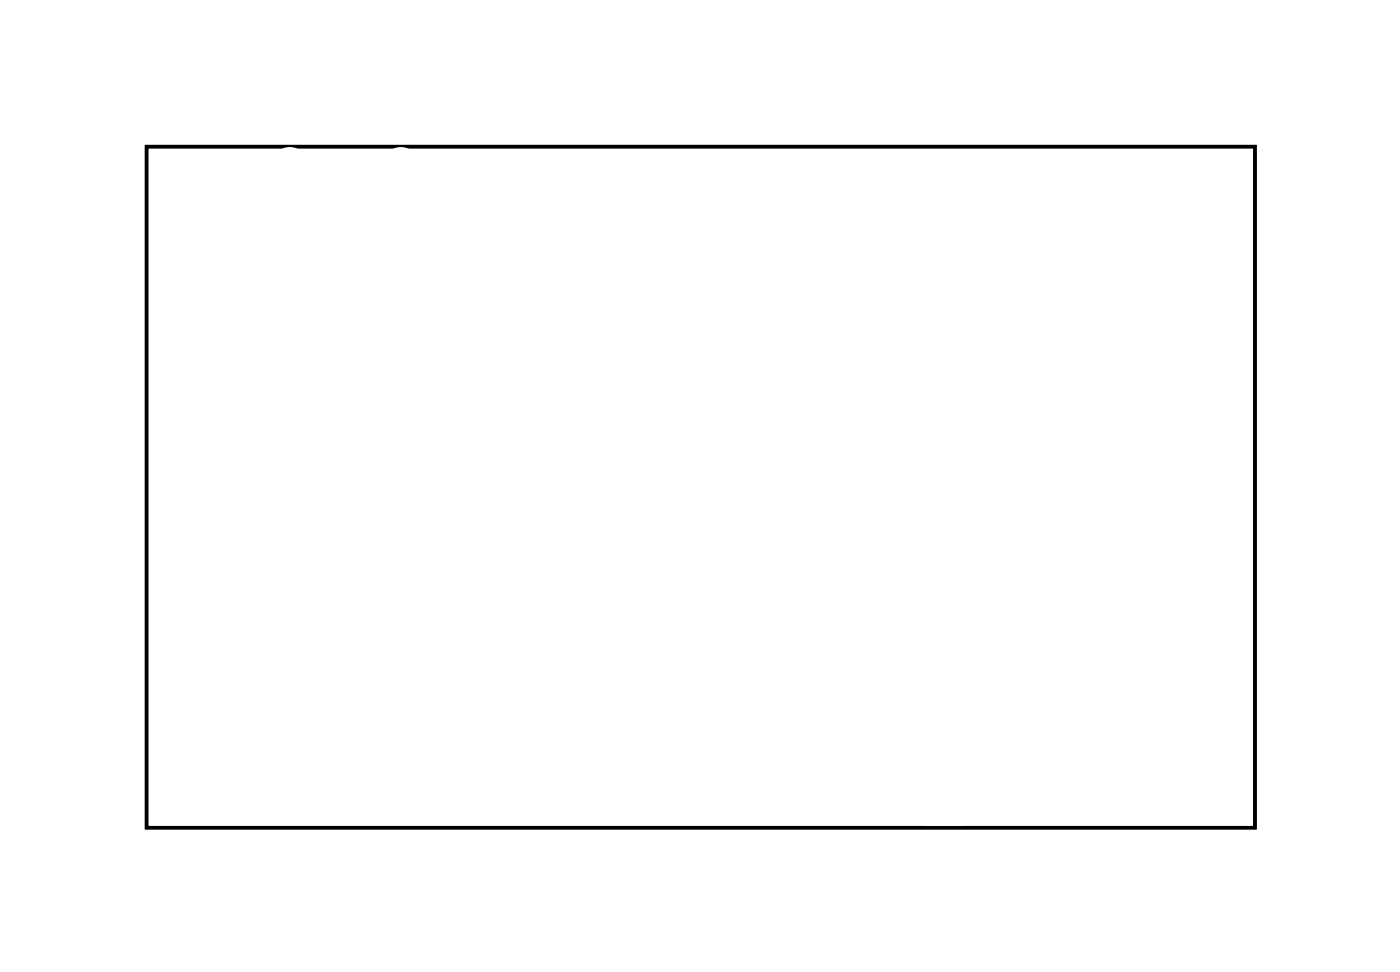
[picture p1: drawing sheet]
<svg xmlns="http://www.w3.org/2000/svg" width="82mm" height="57mm" viewBox="0 0 82 57" stroke-linecap="round" stroke-linejoin="round" font-family="sans-serif">
<path d="M8.6 8.6h64.8v39.8h-64.8z" fill="none" stroke="#000" stroke-width=".2"/>
<path d="M8.6 8.6h64.8v39.8h-64.8z" fill="none" stroke="#000" stroke-width=".06"/>
<path d="M66.6 29.9h1.4v1.4h-1.4z" fill="#fff"/>
<path d="M66.6 29.9h1.4v1.4h-1.4z" fill="none" stroke="#fff" stroke-width=".76" stroke-linecap="butt"/>
<circle cx="67.3" cy="30.6" r=".7" fill="#fff"/>
<circle cx="67.3" cy="30.6" r=".7" fill="none" stroke="#fff" stroke-width=".76" stroke-linecap="butt"/>
<circle cx="64.7" cy="30.6" r=".7" fill="#fff"/>
<circle cx="64.7" cy="30.6" r=".7" fill="none" stroke="#fff" stroke-width=".76" stroke-linecap="butt"/>
<circle cx="62.2" cy="30.6" r=".7" fill="#fff"/>
<circle cx="62.2" cy="30.6" r=".7" fill="none" stroke="#fff" stroke-width=".76" stroke-linecap="butt"/>
<circle cx="59.7" cy="30.6" r=".7" fill="#fff"/>
<circle cx="59.7" cy="30.6" r=".7" fill="none" stroke="#fff" stroke-width=".76" stroke-linecap="butt"/>
<circle cx="57.1" cy="30.6" r=".7" fill="#fff"/>
<circle cx="57.1" cy="30.6" r=".7" fill="none" stroke="#fff" stroke-width=".76" stroke-linecap="butt"/>
<circle cx="54.6" cy="30.6" r=".7" fill="#fff"/>
<circle cx="54.6" cy="30.6" r=".7" fill="none" stroke="#fff" stroke-width=".76" stroke-linecap="butt"/>
<circle cx="67.3" cy="10.3" r=".7" fill="#fff"/>
<circle cx="67.3" cy="10.3" r=".7" fill="none" stroke="#fff" stroke-width=".76" stroke-linecap="butt"/>
<circle cx="64.7" cy="10.3" r=".7" fill="#fff"/>
<circle cx="64.7" cy="10.3" r=".7" fill="none" stroke="#fff" stroke-width=".76" stroke-linecap="butt"/>
<circle cx="62.2" cy="10.3" r=".7" fill="#fff"/>
<circle cx="62.2" cy="10.3" r=".7" fill="none" stroke="#fff" stroke-width=".76" stroke-linecap="butt"/>
<circle cx="59.7" cy="10.3" r=".7" fill="#fff"/>
<circle cx="59.7" cy="10.3" r=".7" fill="none" stroke="#fff" stroke-width=".76" stroke-linecap="butt"/>
<circle cx="57.1" cy="10.3" r=".7" fill="#fff"/>
<circle cx="57.1" cy="10.3" r=".7" fill="none" stroke="#fff" stroke-width=".76" stroke-linecap="butt"/>
<circle cx="54.6" cy="10.3" r=".7" fill="#fff"/>
<circle cx="54.6" cy="10.3" r=".7" fill="none" stroke="#fff" stroke-width=".76" stroke-linecap="butt"/>
<path d="M58.9 29.9h1.4v1.4h-1.4z" fill="#fff"/>
<path d="M58.9 29.9h1.4v1.4h-1.4z" fill="none" stroke="#fff" stroke-width=".25"/>
<path d="M56.4 29.9h1.4v1.4h-1.4z" fill="#fff"/>
<path d="M56.4 29.9h1.4v1.4h-1.4z" fill="none" stroke="#fff" stroke-width=".25"/>
<path d="M53.9 30h1.4v1.4h-1.4z" fill="#fff"/>
<path d="M53.9 30h1.4v1.4h-1.4z" fill="none" stroke="#fff" stroke-width=".25"/>
<path d="M53.8 9.7h1.4v1.4h-1.4z" fill="#fff"/>
<path d="M53.8 9.7h1.4v1.4h-1.4z" fill="none" stroke="#fff" stroke-width=".25"/>
<path d="M56.4 9.5h1.4v1.4h-1.4z" fill="#fff"/>
<path d="M56.4 9.5h1.4v1.4h-1.4z" fill="none" stroke="#fff" stroke-width=".25"/>
<path d="M58.8 9.5h1.5v1.4h-1.5z" fill="#fff"/>
<path d="M58.8 9.5h1.5v1.4h-1.5z" fill="none" stroke="#fff" stroke-width=".25"/>
<path d="M61.5 9.5h1.4v1.4h-1.4z" fill="#fff"/>
<path d="M61.5 9.5h1.4v1.4h-1.4z" fill="none" stroke="#fff" stroke-width=".25"/>
<path d="M64 9.5h1.5v1.4h-1.5z" fill="#fff"/>
<path d="M64 9.5h1.5v1.4h-1.5z" fill="none" stroke="#fff" stroke-width=".25"/>
<path d="M66.5 30h1.4v1.4h-1.4z" fill="#fff"/>
<path d="M66.5 30h1.4v1.4h-1.4z" fill="none" stroke="#fff" stroke-width=".25"/>
<path d="M66.5 9.6h1.5v1.4h-1.5z" fill="#fff"/>
<path d="M66.5 9.6h1.5v1.4h-1.5z" fill="none" stroke="#fff" stroke-width=".25"/>
<path d="M63.9 29.9h1.5v1.4h-1.5z" fill="#fff"/>
<path d="M63.9 29.9h1.5v1.4h-1.5z" fill="none" stroke="#fff" stroke-width=".25"/>
<path d="M61.3 29.9h1.5v1.4h-1.5z" fill="#fff"/>
<path d="M61.3 29.9h1.5v1.4h-1.5z" fill="none" stroke="#fff" stroke-width=".25"/>
<circle cx="10.1" cy="35.1" r=".74" fill="#fff"/>
<circle cx="10.1" cy="35.1" r=".74" fill="none" stroke="#fff" stroke-width=".76" stroke-linecap="butt"/>
<circle cx="10.1" cy="32.5" r=".74" fill="#fff"/>
<circle cx="10.1" cy="32.5" r=".74" fill="none" stroke="#fff" stroke-width=".76" stroke-linecap="butt"/>
<circle cx="10.1" cy="30" r=".74" fill="#fff"/>
<circle cx="10.1" cy="30" r=".74" fill="none" stroke="#fff" stroke-width=".76" stroke-linecap="butt"/>
<circle cx="10.1" cy="27.5" r=".74" fill="#fff"/>
<circle cx="10.1" cy="27.5" r=".74" fill="none" stroke="#fff" stroke-width=".76" stroke-linecap="butt"/>
<circle cx="10.1" cy="24.9" r=".74" fill="#fff"/>
<circle cx="10.1" cy="24.9" r=".74" fill="none" stroke="#fff" stroke-width=".76" stroke-linecap="butt"/>
<circle cx="10.1" cy="22.4" r=".74" fill="#fff"/>
<circle cx="10.1" cy="22.4" r=".74" fill="none" stroke="#fff" stroke-width=".76" stroke-linecap="butt"/>
<circle cx="16.9" cy="14.2" r=".7" fill="#fff"/>
<circle cx="16.9" cy="14.2" r=".7" fill="none" stroke="#fff" stroke-width=".76" stroke-linecap="butt"/>
<circle cx="23.4" cy="14.2" r=".7" fill="#fff"/>
<circle cx="23.4" cy="14.2" r=".7" fill="none" stroke="#fff" stroke-width=".76" stroke-linecap="butt"/>
<circle cx="16.9" cy="9.7" r=".7" fill="#fff"/>
<circle cx="16.9" cy="9.7" r=".7" fill="none" stroke="#fff" stroke-width=".76" stroke-linecap="butt"/>
<circle cx="23.4" cy="9.7" r=".7" fill="#fff"/>
<circle cx="23.4" cy="9.7" r=".7" fill="none" stroke="#fff" stroke-width=".76" stroke-linecap="butt"/>
<circle cx="59.5" cy="36.5" r="1.52" fill="#fff"/>
<circle cx="59.5" cy="36.5" r="1.52" fill="none" stroke="#fff" stroke-width=".76" stroke-linecap="butt"/>
<circle cx="65.6" cy="36.5" r="1.52" fill="#fff"/>
<circle cx="65.6" cy="36.5" r="1.52" fill="none" stroke="#fff" stroke-width=".76" stroke-linecap="butt"/>
<circle cx="62.6" cy="41.3" r="1.52" fill="#fff"/>
<circle cx="62.6" cy="41.3" r="1.52" fill="none" stroke="#fff" stroke-width=".76" stroke-linecap="butt"/>
<path d="M13.2 22.3h1.4v1.4h-1.4z" fill="#fff"/>
<path d="M13.2 22.3h1.4v1.4h-1.4z" fill="none" stroke="#fff" stroke-width=".76" stroke-linecap="butt"/>
<circle cx="13.9" cy="23" r=".7" fill="#fff"/>
<circle cx="13.9" cy="23" r=".7" fill="none" stroke="#fff" stroke-width=".76" stroke-linecap="butt"/>
<circle cx="13.9" cy="30.6" r=".7" fill="#fff"/>
<circle cx="13.9" cy="30.6" r=".7" fill="none" stroke="#fff" stroke-width=".76" stroke-linecap="butt"/>
<circle cx="16.5" cy="23" r=".7" fill="#fff"/>
<circle cx="16.5" cy="23" r=".7" fill="none" stroke="#fff" stroke-width=".76" stroke-linecap="butt"/>
<circle cx="16.5" cy="30.6" r=".7" fill="#fff"/>
<circle cx="16.5" cy="30.6" r=".7" fill="none" stroke="#fff" stroke-width=".76" stroke-linecap="butt"/>
<circle cx="19" cy="23" r=".7" fill="#fff"/>
<circle cx="19" cy="23" r=".7" fill="none" stroke="#fff" stroke-width=".76" stroke-linecap="butt"/>
<circle cx="19" cy="30.6" r=".7" fill="#fff"/>
<circle cx="19" cy="30.6" r=".7" fill="none" stroke="#fff" stroke-width=".76" stroke-linecap="butt"/>
<circle cx="21.5" cy="23" r=".7" fill="#fff"/>
<circle cx="21.5" cy="23" r=".7" fill="none" stroke="#fff" stroke-width=".76" stroke-linecap="butt"/>
<circle cx="21.5" cy="30.6" r=".7" fill="#fff"/>
<circle cx="21.5" cy="30.6" r=".7" fill="none" stroke="#fff" stroke-width=".76" stroke-linecap="butt"/>
<circle cx="24.1" cy="23" r=".7" fill="#fff"/>
<circle cx="24.1" cy="23" r=".7" fill="none" stroke="#fff" stroke-width=".76" stroke-linecap="butt"/>
<circle cx="24.1" cy="30.6" r=".7" fill="#fff"/>
<circle cx="24.1" cy="30.6" r=".7" fill="none" stroke="#fff" stroke-width=".76" stroke-linecap="butt"/>
<circle cx="26.6" cy="23" r=".7" fill="#fff"/>
<circle cx="26.6" cy="23" r=".7" fill="none" stroke="#fff" stroke-width=".76" stroke-linecap="butt"/>
<circle cx="26.6" cy="30.6" r=".7" fill="#fff"/>
<circle cx="26.6" cy="30.6" r=".7" fill="none" stroke="#fff" stroke-width=".76" stroke-linecap="butt"/>
<circle cx="29.2" cy="23" r=".7" fill="#fff"/>
<circle cx="29.2" cy="23" r=".7" fill="none" stroke="#fff" stroke-width=".76" stroke-linecap="butt"/>
<circle cx="29.2" cy="30.6" r=".7" fill="#fff"/>
<circle cx="29.2" cy="30.6" r=".7" fill="none" stroke="#fff" stroke-width=".76" stroke-linecap="butt"/>
<circle cx="31.7" cy="23" r=".7" fill="#fff"/>
<circle cx="31.7" cy="23" r=".7" fill="none" stroke="#fff" stroke-width=".76" stroke-linecap="butt"/>
<circle cx="31.7" cy="30.6" r=".7" fill="#fff"/>
<circle cx="31.7" cy="30.6" r=".7" fill="none" stroke="#fff" stroke-width=".76" stroke-linecap="butt"/>
<circle cx="34.2" cy="23" r=".7" fill="#fff"/>
<circle cx="34.2" cy="23" r=".7" fill="none" stroke="#fff" stroke-width=".76" stroke-linecap="butt"/>
<circle cx="34.2" cy="30.6" r=".7" fill="#fff"/>
<circle cx="34.2" cy="30.6" r=".7" fill="none" stroke="#fff" stroke-width=".76" stroke-linecap="butt"/>
<circle cx="36.8" cy="23" r=".7" fill="#fff"/>
<circle cx="36.8" cy="23" r=".7" fill="none" stroke="#fff" stroke-width=".76" stroke-linecap="butt"/>
<circle cx="36.8" cy="30.6" r=".7" fill="#fff"/>
<circle cx="36.8" cy="30.6" r=".7" fill="none" stroke="#fff" stroke-width=".76" stroke-linecap="butt"/>
<circle cx="39.3" cy="23" r=".7" fill="#fff"/>
<circle cx="39.3" cy="23" r=".7" fill="none" stroke="#fff" stroke-width=".76" stroke-linecap="butt"/>
<circle cx="39.3" cy="30.6" r=".7" fill="#fff"/>
<circle cx="39.3" cy="30.6" r=".7" fill="none" stroke="#fff" stroke-width=".76" stroke-linecap="butt"/>
<circle cx="41.9" cy="23" r=".7" fill="#fff"/>
<circle cx="41.9" cy="23" r=".7" fill="none" stroke="#fff" stroke-width=".76" stroke-linecap="butt"/>
<circle cx="41.9" cy="30.6" r=".7" fill="#fff"/>
<circle cx="41.9" cy="30.6" r=".7" fill="none" stroke="#fff" stroke-width=".76" stroke-linecap="butt"/>
<circle cx="44.4" cy="23" r=".7" fill="#fff"/>
<circle cx="44.4" cy="23" r=".7" fill="none" stroke="#fff" stroke-width=".76" stroke-linecap="butt"/>
<circle cx="44.4" cy="30.6" r=".7" fill="#fff"/>
<circle cx="44.4" cy="30.6" r=".7" fill="none" stroke="#fff" stroke-width=".76" stroke-linecap="butt"/>
<circle cx="46.9" cy="23" r=".7" fill="#fff"/>
<circle cx="46.9" cy="23" r=".7" fill="none" stroke="#fff" stroke-width=".76" stroke-linecap="butt"/>
<circle cx="46.9" cy="30.6" r=".7" fill="#fff"/>
<circle cx="46.9" cy="30.6" r=".7" fill="none" stroke="#fff" stroke-width=".76" stroke-linecap="butt"/>
<circle cx="39.9" cy="42.7" r=".64" fill="#fff"/>
<circle cx="39.9" cy="42.7" r=".64" fill="none" stroke="#fff" stroke-width=".76" stroke-linecap="butt"/>
<circle cx="37.4" cy="42.7" r=".64" fill="#fff"/>
<circle cx="37.4" cy="42.7" r=".64" fill="none" stroke="#fff" stroke-width=".76" stroke-linecap="butt"/>
<circle cx="52.6" cy="42.7" r=".64" fill="#fff"/>
<circle cx="52.6" cy="42.7" r=".64" fill="none" stroke="#fff" stroke-width=".76" stroke-linecap="butt"/>
<circle cx="50.1" cy="42.7" r=".64" fill="#fff"/>
<circle cx="50.1" cy="42.7" r=".64" fill="none" stroke="#fff" stroke-width=".76" stroke-linecap="butt"/>
<circle cx="29.8" cy="19.2" r=".64" fill="#fff"/>
<circle cx="29.8" cy="19.2" r=".64" fill="none" stroke="#fff" stroke-width=".76" stroke-linecap="butt"/>
<circle cx="27.2" cy="19.2" r=".64" fill="#fff"/>
<circle cx="27.2" cy="19.2" r=".64" fill="none" stroke="#fff" stroke-width=".76" stroke-linecap="butt"/>
<path d="M44.9 44.4h1.5v1.6h-1.5z" fill="#fff"/>
<path d="M44.9 44.4h1.5v1.6h-1.5z" fill="none" stroke="#fff" stroke-width=".76" stroke-linecap="butt"/>
<circle cx="45.7" cy="45.2" r=".79" fill="#fff"/>
<circle cx="45.7" cy="45.2" r=".79" fill="none" stroke="#fff" stroke-width=".76" stroke-linecap="butt"/>
<circle cx="48.2" cy="45.2" r=".79" fill="#fff"/>
<circle cx="48.2" cy="45.2" r=".79" fill="none" stroke="#fff" stroke-width=".76" stroke-linecap="butt"/>
<circle cx="50.7" cy="45.2" r=".79" fill="#fff"/>
<circle cx="50.7" cy="45.2" r=".79" fill="none" stroke="#fff" stroke-width=".76" stroke-linecap="butt"/>
<path d="M34.1 44.4h1.6v1.6h-1.6z" fill="#fff"/>
<path d="M34.1 44.4h1.6v1.6h-1.6z" fill="none" stroke="#fff" stroke-width=".76" stroke-linecap="butt"/>
<circle cx="34.9" cy="45.2" r=".79" fill="#fff"/>
<circle cx="34.9" cy="45.2" r=".79" fill="none" stroke="#fff" stroke-width=".76" stroke-linecap="butt"/>
<circle cx="37.4" cy="45.2" r=".79" fill="#fff"/>
<circle cx="37.4" cy="45.2" r=".79" fill="none" stroke="#fff" stroke-width=".76" stroke-linecap="butt"/>
<circle cx="39.9" cy="45.2" r=".79" fill="#fff"/>
<circle cx="39.9" cy="45.2" r=".79" fill="none" stroke="#fff" stroke-width=".76" stroke-linecap="butt"/>
<path d="M22.6 44.4h1.6v1.6h-1.6z" fill="#fff"/>
<path d="M22.6 44.4h1.6v1.6h-1.6z" fill="none" stroke="#fff" stroke-width=".76" stroke-linecap="butt"/>
<circle cx="23.4" cy="45.2" r=".79" fill="#fff"/>
<circle cx="23.4" cy="45.2" r=".79" fill="none" stroke="#fff" stroke-width=".76" stroke-linecap="butt"/>
<circle cx="26" cy="45.2" r=".79" fill="#fff"/>
<circle cx="26" cy="45.2" r=".79" fill="none" stroke="#fff" stroke-width=".76" stroke-linecap="butt"/>
<circle cx="28.5" cy="45.2" r=".79" fill="#fff"/>
<circle cx="28.5" cy="45.2" r=".79" fill="none" stroke="#fff" stroke-width=".76" stroke-linecap="butt"/>
<path d="M22.1 38.2h1.4v1.4h-1.4z" fill="#fff"/>
<path d="M22.1 38.2h1.4v1.4h-1.4z" fill="none" stroke="#fff" stroke-width=".76" stroke-linecap="butt"/>
<circle cx="22.8" cy="38.9" r=".7" fill="#fff"/>
<circle cx="22.8" cy="38.9" r=".7" fill="none" stroke="#fff" stroke-width=".76" stroke-linecap="butt"/>
<circle cx="30.4" cy="38.9" r=".7" fill="#fff"/>
<circle cx="30.4" cy="38.9" r=".7" fill="none" stroke="#fff" stroke-width=".76" stroke-linecap="butt"/>
<path d="M43.7 10.9h1.4v1.4h-1.4z" fill="#fff"/>
<path d="M43.7 10.9h1.4v1.4h-1.4z" fill="none" stroke="#fff" stroke-width=".76" stroke-linecap="butt"/>
<circle cx="44.4" cy="11.6" r=".7" fill="#fff"/>
<circle cx="44.4" cy="11.6" r=".7" fill="none" stroke="#fff" stroke-width=".76" stroke-linecap="butt"/>
<circle cx="41.9" cy="11.6" r=".7" fill="#fff"/>
<circle cx="41.9" cy="11.6" r=".7" fill="none" stroke="#fff" stroke-width=".76" stroke-linecap="butt"/>
<circle cx="44.4" cy="14.1" r=".7" fill="#fff"/>
<circle cx="44.4" cy="14.1" r=".7" fill="none" stroke="#fff" stroke-width=".76" stroke-linecap="butt"/>
<circle cx="41.9" cy="14.1" r=".7" fill="#fff"/>
<circle cx="41.9" cy="14.1" r=".7" fill="none" stroke="#fff" stroke-width=".76" stroke-linecap="butt"/>
<circle cx="44.4" cy="16.7" r=".7" fill="#fff"/>
<circle cx="44.4" cy="16.7" r=".7" fill="none" stroke="#fff" stroke-width=".76" stroke-linecap="butt"/>
<circle cx="41.9" cy="16.7" r=".7" fill="#fff"/>
<circle cx="41.9" cy="16.7" r=".7" fill="none" stroke="#fff" stroke-width=".76" stroke-linecap="butt"/>
<circle cx="34.2" cy="33.2" r=".64" fill="#fff"/>
<circle cx="34.2" cy="33.2" r=".64" fill="none" stroke="#fff" stroke-width=".76" stroke-linecap="butt"/>
<circle cx="31.7" cy="33.2" r=".64" fill="#fff"/>
<circle cx="31.7" cy="33.2" r=".64" fill="none" stroke="#fff" stroke-width=".76" stroke-linecap="butt"/>
<circle cx="56.5" cy="24.3" r=".7" fill="#fff"/>
<circle cx="56.5" cy="24.3" r=".7" fill="none" stroke="#fff" stroke-width=".76" stroke-linecap="butt"/>
<circle cx="15.8" cy="19.2" r=".74" fill="#fff"/>
<circle cx="15.8" cy="19.2" r=".74" fill="none" stroke="#fff" stroke-width=".76" stroke-linecap="butt"/>
<circle cx="18.4" cy="19.2" r=".74" fill="#fff"/>
<circle cx="18.4" cy="19.2" r=".74" fill="none" stroke="#fff" stroke-width=".76" stroke-linecap="butt"/>
<circle cx="20.9" cy="19.2" r=".74" fill="#fff"/>
<circle cx="20.9" cy="19.2" r=".74" fill="none" stroke="#fff" stroke-width=".76" stroke-linecap="butt"/>
<circle cx="23.4" cy="19.2" r=".74" fill="#fff"/>
<circle cx="23.4" cy="19.2" r=".74" fill="none" stroke="#fff" stroke-width=".76" stroke-linecap="butt"/>
<path d="M22 40.6h1.6v1.6h-1.6z" fill="#fff"/>
<path d="M22 40.6h1.6v1.6h-1.6z" fill="none" stroke="#fff" stroke-width=".76" stroke-linecap="butt"/>
<circle cx="22.8" cy="41.4" r=".79" fill="#fff"/>
<circle cx="22.8" cy="41.4" r=".79" fill="none" stroke="#fff" stroke-width=".76" stroke-linecap="butt"/>
<circle cx="30.4" cy="41.4" r=".79" fill="#fff"/>
<circle cx="30.4" cy="41.4" r=".79" fill="none" stroke="#fff" stroke-width=".76" stroke-linecap="butt"/>
<circle cx="54.6" cy="22.4" r=".7" fill="#fff"/>
<circle cx="54.6" cy="22.4" r=".7" fill="none" stroke="#fff" stroke-width=".76" stroke-linecap="butt"/>
<circle cx="36.1" cy="9.7" r=".6" fill="#fff"/>
<circle cx="36.1" cy="9.7" r=".6" fill="none" stroke="#fff" stroke-width=".65" stroke-linecap="butt"/>
<path d="M35.5 9.1h1.2v1.2h-1.2z" fill="#fff"/>
<path d="M35.5 9.1h1.2v1.2h-1.2z" fill="none" stroke="#fff" stroke-width=".65" stroke-linecap="butt"/>
<circle cx="36.1" cy="12.2" r=".6" fill="#fff"/>
<circle cx="36.1" cy="12.2" r=".6" fill="none" stroke="#fff" stroke-width=".65" stroke-linecap="butt"/>
<circle cx="36.1" cy="17.3" r=".6" fill="#fff"/>
<circle cx="36.1" cy="17.3" r=".6" fill="none" stroke="#fff" stroke-width=".65" stroke-linecap="butt"/>
<path d="M35.5 16.7h1.2v1.2h-1.2z" fill="#fff"/>
<path d="M35.5 16.7h1.2v1.2h-1.2z" fill="none" stroke="#fff" stroke-width=".65" stroke-linecap="butt"/>
<circle cx="36.1" cy="14.8" r=".6" fill="#fff"/>
<circle cx="36.1" cy="14.8" r=".6" fill="none" stroke="#fff" stroke-width=".65" stroke-linecap="butt"/>
<circle cx="28.5" cy="10.3" r=".74" fill="#fff"/>
<circle cx="28.5" cy="10.3" r=".74" fill="none" stroke="#fff" stroke-width=".76" stroke-linecap="butt"/>
<circle cx="26" cy="10.3" r=".74" fill="#fff"/>
<circle cx="26" cy="10.3" r=".74" fill="none" stroke="#fff" stroke-width=".76" stroke-linecap="butt"/>
<circle cx="25.3" cy="19.8" r=".35" fill="#fff"/>
<circle cx="25.3" cy="19.8" r=".35" fill="none" stroke="#fff" stroke-width=".55"/>
<path d="M26.5 14.1h1.4v1.4h-1.4z" fill="#fff"/>
<path d="M26.5 14.1h1.4v1.4h-1.4z" fill="none" stroke="#fff" stroke-width=".76" stroke-linecap="butt"/>
<circle cx="27.2" cy="14.8" r=".7" fill="#fff"/>
<circle cx="27.2" cy="14.8" r=".7" fill="none" stroke="#fff" stroke-width=".76" stroke-linecap="butt"/>
<circle cx="29.8" cy="14.8" r=".7" fill="#fff"/>
<circle cx="29.8" cy="14.8" r=".7" fill="none" stroke="#fff" stroke-width=".76" stroke-linecap="butt"/>
<circle cx="29.2" cy="33.8" r=".74" fill="#fff"/>
<circle cx="29.2" cy="33.8" r=".74" fill="none" stroke="#fff" stroke-width=".76" stroke-linecap="butt"/>
<circle cx="26.6" cy="33.8" r=".74" fill="#fff"/>
<circle cx="26.6" cy="33.8" r=".74" fill="none" stroke="#fff" stroke-width=".76" stroke-linecap="butt"/>
<circle cx="24.1" cy="33.8" r=".74" fill="#fff"/>
<circle cx="24.1" cy="33.8" r=".74" fill="none" stroke="#fff" stroke-width=".76" stroke-linecap="butt"/>
<circle cx="21.5" cy="33.8" r=".74" fill="#fff"/>
<circle cx="21.5" cy="33.8" r=".74" fill="none" stroke="#fff" stroke-width=".76" stroke-linecap="butt"/>
<circle cx="19" cy="33.8" r=".74" fill="#fff"/>
<circle cx="19" cy="33.8" r=".74" fill="none" stroke="#fff" stroke-width=".76" stroke-linecap="butt"/>
<circle cx="16.5" cy="33.8" r=".74" fill="#fff"/>
<circle cx="16.5" cy="33.8" r=".74" fill="none" stroke="#fff" stroke-width=".76" stroke-linecap="butt"/>
<circle cx="13.9" cy="33.8" r=".74" fill="#fff"/>
<circle cx="13.9" cy="33.8" r=".74" fill="none" stroke="#fff" stroke-width=".76" stroke-linecap="butt"/>
<circle cx="50.7" cy="18.6" r=".7" fill="#fff"/>
<circle cx="50.7" cy="18.6" r=".7" fill="none" stroke="#fff" stroke-width=".76" stroke-linecap="butt"/>
<circle cx="39.9" cy="40.2" r=".74" fill="#fff"/>
<circle cx="39.9" cy="40.2" r=".74" fill="none" stroke="#fff" stroke-width=".76" stroke-linecap="butt"/>
<circle cx="42.5" cy="40.2" r=".74" fill="#fff"/>
<circle cx="42.5" cy="40.2" r=".74" fill="none" stroke="#fff" stroke-width=".76" stroke-linecap="butt"/>
<circle cx="45" cy="40.2" r=".74" fill="#fff"/>
<circle cx="45" cy="40.2" r=".74" fill="none" stroke="#fff" stroke-width=".76" stroke-linecap="butt"/>
<path d="M31.6 12.2h1.4v1.3h-1.4z" fill="#fff"/>
<path d="M31.6 12.2h1.4v1.3h-1.4z" fill="none" stroke="#fff" stroke-width=".76" stroke-linecap="butt"/>
<circle cx="32.3" cy="10.3" r=".7" fill="#fff"/>
<circle cx="32.3" cy="10.3" r=".7" fill="none" stroke="#fff" stroke-width=".76" stroke-linecap="butt"/>
<circle cx="32.3" cy="12.8" r=".7" fill="#fff"/>
<circle cx="32.3" cy="12.8" r=".7" fill="none" stroke="#fff" stroke-width=".76" stroke-linecap="butt"/>
<circle cx="32.3" cy="15.4" r=".7" fill="#fff"/>
<circle cx="32.3" cy="15.4" r=".7" fill="none" stroke="#fff" stroke-width=".76" stroke-linecap="butt"/>
<path d="M58.9 43.3h1.4v1.4h-1.4z" fill="#fff"/>
<path d="M58.9 43.3h1.4v1.4h-1.4z" fill="none" stroke="#fff" stroke-width=".76" stroke-linecap="butt"/>
<circle cx="59.6" cy="44" r=".7" fill="#fff"/>
<circle cx="59.6" cy="44" r=".7" fill="none" stroke="#fff" stroke-width=".76" stroke-linecap="butt"/>
<circle cx="59.6" cy="46.5" r=".7" fill="#fff"/>
<circle cx="59.6" cy="46.5" r=".7" fill="none" stroke="#fff" stroke-width=".76" stroke-linecap="butt"/>
<path d="M54.4 46.3h1.6v1.6h-1.6z" fill="#fff"/>
<path d="M54.4 46.3h1.6v1.6h-1.6z" fill="none" stroke="#fff" stroke-width=".76" stroke-linecap="butt"/>
<circle cx="55.2" cy="47.1" r=".79" fill="#fff"/>
<circle cx="55.2" cy="47.1" r=".79" fill="none" stroke="#fff" stroke-width=".76" stroke-linecap="butt"/>
<circle cx="55.2" cy="39.5" r=".79" fill="#fff"/>
<circle cx="55.2" cy="39.5" r=".79" fill="none" stroke="#fff" stroke-width=".76" stroke-linecap="butt"/>
<circle cx="63.4" cy="44.6" r=".64" fill="#fff"/>
<circle cx="63.4" cy="44.6" r=".64" fill="none" stroke="#fff" stroke-width=".76" stroke-linecap="butt"/>
<circle cx="63.4" cy="47.1" r=".64" fill="#fff"/>
<circle cx="63.4" cy="47.1" r=".64" fill="none" stroke="#fff" stroke-width=".76" stroke-linecap="butt"/>
<circle cx="66" cy="44.6" r=".64" fill="#fff"/>
<circle cx="66" cy="44.6" r=".64" fill="none" stroke="#fff" stroke-width=".76" stroke-linecap="butt"/>
<circle cx="66" cy="47.1" r=".64" fill="#fff"/>
<circle cx="66" cy="47.1" r=".64" fill="none" stroke="#fff" stroke-width=".76" stroke-linecap="butt"/>
<circle cx="12" cy="11.6" r="2" fill="#fff"/>
<circle cx="12" cy="11.6" r="2" fill="none" stroke="#fff" stroke-width="1.3" stroke-linecap="butt"/>
<circle cx="70.4" cy="45.2" r="2" fill="#fff"/>
<circle cx="70.4" cy="45.2" r="2" fill="none" stroke="#fff" stroke-width="1.3" stroke-linecap="butt"/>
<circle cx="10.1" cy="19.8" r=".64" fill="#fff"/>
<circle cx="10.1" cy="19.8" r=".64" fill="none" stroke="#fff" stroke-width=".76" stroke-linecap="butt"/>
<circle cx="12.6" cy="19.8" r=".64" fill="#fff"/>
<circle cx="12.6" cy="19.8" r=".64" fill="none" stroke="#fff" stroke-width=".76" stroke-linecap="butt"/>
<path d="M9.4 16.6h1.4v1.4h-1.4z" fill="#fff"/>
<path d="M9.4 16.6h1.4v1.4h-1.4z" fill="none" stroke="#fff" stroke-width=".76" stroke-linecap="butt"/>
<circle cx="10.1" cy="17.3" r=".7" fill="#fff"/>
<circle cx="10.1" cy="17.3" r=".7" fill="none" stroke="#fff" stroke-width=".76" stroke-linecap="butt"/>
<circle cx="12.6" cy="17.3" r=".7" fill="#fff"/>
<circle cx="12.6" cy="17.3" r=".7" fill="none" stroke="#fff" stroke-width=".76" stroke-linecap="butt"/>
<circle cx="20.3" cy="24.9" r=".7" fill="#fff"/>
<circle cx="20.3" cy="24.9" r=".7" fill="none" stroke="#fff" stroke-width=".76" stroke-linecap="butt"/>
<circle cx="52.6" cy="29.4" r=".7" fill="#fff"/>
<circle cx="52.6" cy="29.4" r=".7" fill="none" stroke="#fff" stroke-width=".76" stroke-linecap="butt"/>
<circle cx="47.6" cy="34.4" r=".74" fill="#fff"/>
<circle cx="47.6" cy="34.4" r=".74" fill="none" stroke="#fff" stroke-width=".76" stroke-linecap="butt"/>
<circle cx="50.1" cy="34.4" r=".74" fill="#fff"/>
<circle cx="50.1" cy="34.4" r=".74" fill="none" stroke="#fff" stroke-width=".76" stroke-linecap="butt"/>
<circle cx="52.6" cy="34.4" r=".74" fill="#fff"/>
<circle cx="52.6" cy="34.4" r=".74" fill="none" stroke="#fff" stroke-width=".76" stroke-linecap="butt"/>
<circle cx="55.2" cy="34.4" r=".74" fill="#fff"/>
<circle cx="55.2" cy="34.4" r=".74" fill="none" stroke="#fff" stroke-width=".76" stroke-linecap="butt"/>
<circle cx="52.6" cy="20.5" r=".7" fill="#fff"/>
<circle cx="52.6" cy="20.5" r=".7" fill="none" stroke="#fff" stroke-width=".76" stroke-linecap="butt"/>
<circle cx="50.7" cy="22.4" r=".7" fill="#fff"/>
<circle cx="50.7" cy="22.4" r=".7" fill="none" stroke="#fff" stroke-width=".76" stroke-linecap="butt"/>
<circle cx="36.8" cy="26.8" r=".7" fill="#fff"/>
<circle cx="36.8" cy="26.8" r=".7" fill="none" stroke="#fff" stroke-width=".76" stroke-linecap="butt"/>
<circle cx="39.3" cy="11.6" r=".7" fill="#fff"/>
<circle cx="39.3" cy="11.6" r=".7" fill="none" stroke="#fff" stroke-width=".76" stroke-linecap="butt"/>
<path d="M14.2 39.1h2v2.1h-2z" fill="#fff"/>
<path d="M14.2 39.1h2v2.1h-2z" fill="none" stroke="#fff" stroke-width=".76" stroke-linecap="butt"/>
<circle cx="15.2" cy="40.2" r="1" fill="#fff"/>
<circle cx="15.2" cy="40.2" r="1" fill="none" stroke="#fff" stroke-width=".76" stroke-linecap="butt"/>
<circle cx="15.2" cy="45.2" r="1" fill="#fff"/>
<circle cx="15.2" cy="45.2" r="1" fill="none" stroke="#fff" stroke-width=".76" stroke-linecap="butt"/>
<circle cx="49.5" cy="10.3" r=".7" fill="#fff"/>
<circle cx="49.5" cy="10.3" r=".7" fill="none" stroke="#fff" stroke-width=".76" stroke-linecap="butt"/>
<circle cx="58.4" cy="16" r=".7" fill="#fff"/>
<circle cx="58.4" cy="16" r=".7" fill="none" stroke="#fff" stroke-width=".76" stroke-linecap="butt"/>
<circle cx="41.2" cy="19.8" r=".74" fill="#fff"/>
<circle cx="41.2" cy="19.8" r=".74" fill="none" stroke="#fff" stroke-width=".76" stroke-linecap="butt"/>
<circle cx="43.8" cy="19.8" r=".74" fill="#fff"/>
<circle cx="43.8" cy="19.8" r=".74" fill="none" stroke="#fff" stroke-width=".76" stroke-linecap="butt"/>
<circle cx="46.3" cy="19.8" r=".74" fill="#fff"/>
<circle cx="46.3" cy="19.8" r=".74" fill="none" stroke="#fff" stroke-width=".76" stroke-linecap="butt"/>
</svg>
